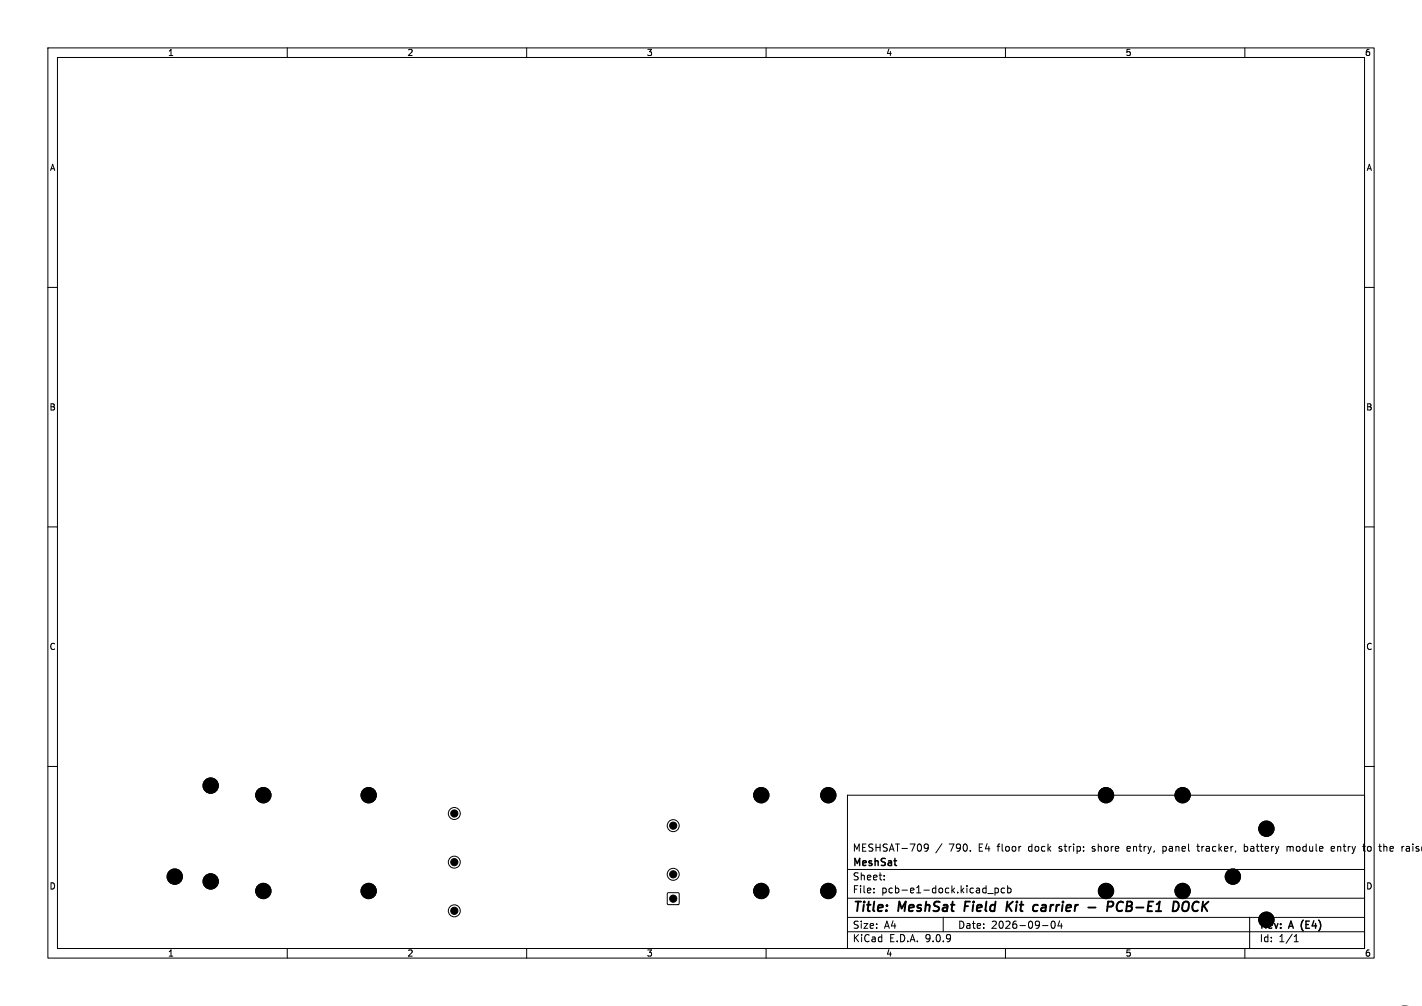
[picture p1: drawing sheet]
<svg xmlns="http://www.w3.org/2000/svg" width="297mm" height="210mm" viewBox="0 0 297 210" stroke-linecap="round" stroke-linejoin="round" font-family="sans-serif">
<defs><g id="words">
<g font-size="2.8">
<text x="178" y="190.9">Title:</text>
<text x="187.7" y="190.9">MeshSat</text>
<text x="202.3" y="190.9">Field</text>
<text x="211.8" y="190.9">Kit</text>
<text x="218.2" y="190.9">carrier</text>
<text x="230.5" y="190.9">-</text>
<text x="235.3" y="190.9">PCB-E1</text>
<text x="249.8" y="190.9">DOCK</text>
</g>
<g font-size="2.1">
<text x="178" y="178">MESHSAT-709</text>
<text x="198.2" y="178">790.</text>
<text x="204.5" y="178">E4</text>
<text x="208.6" y="178">floor</text>
<text x="215.2" y="178">dock</text>
<text x="221.7" y="178">strip:</text>
<text x="228.8" y="178">shore</text>
<text x="236.2" y="178">entry,</text>
<text x="243.8" y="178">panel</text>
<text x="251.2" y="178">tracker,</text>
<text x="261.1" y="178">battery</text>
<text x="270.2" y="178">module</text>
<text x="279.6" y="178">entry</text>
<text x="286.5" y="178">to</text>
<text x="290" y="178">the</text>
<text x="294.8" y="178">rais</text>
<text x="178" y="184">Sheet:</text>
<text x="178" y="181.2">MeshSat</text>
<text x="178" y="186.7">File:</text>
<text x="184.1" y="186.7">pcb-e1-dock.kicad_pcb</text>
<text x="178" y="196.9">KiCad</text>
<text x="178" y="194.1">Size:</text>
<text x="184.7" y="194.1">A4</text>
<text x="185.7" y="196.9">E.D.A.</text>
<text x="193.3" y="196.9">9.0.9</text>
<text x="200" y="194.1">Date:</text>
<text x="207" y="194.1">2026-09-04</text>
<text x="263" y="194.3">Rev:</text>
<text x="263" y="196.9">Id:</text>
<text x="267.1" y="196.9">1/1</text>
<text x="269.4" y="194.3">A</text>
<text x="272.4" y="194.3">(E4)</text>
</g>
<g font-size="1.8">
<text x="35" y="11.9">1</text>
<text x="85" y="11.9">2</text>
<text x="135" y="11.9">3</text>
<text x="185" y="11.9">4</text>
<text x="235" y="11.9">5</text>
<text x="285" y="11.9">6</text>
<text x="10.3" y="35.9">A</text>
<text x="285.4" y="35.9">A</text>
<text x="10.3" y="85.9">B</text>
<text x="285.3" y="85.9">B</text>
<text x="10.3" y="135.9">C</text>
<text x="285.3" y="135.9">C</text>
<text x="10.3" y="185.9">D</text>
<text x="285.3" y="185.9">D</text>
<text x="35" y="199.9">1</text>
<text x="85" y="199.9">2</text>
<text x="135" y="199.9">3</text>
<text x="185" y="199.9">4</text>
<text x="235" y="199.9">5</text>
<text x="285" y="199.9">6</text>
</g>
</g></defs>
<g fill="none" stroke="#000" stroke-width=".21">
<path d="M10 10h277v190h-277zM12 12h273v186h-273zM60 10v2M110 10v2M160 10v2M210 10v2M260 10v2M10 60h2M285 60h2M10 110h2M285 110h2M10 160h2"/>
<path d="M177 166h108v32h-108zM193.9 176.8l-.3 .3h-.4l-.2-.3 .2-.5 .4-.1 .2 .1a.99 .99 0 0 1-.3 1.4h-.3M196.7 176.1l-1.2 2M228.1 177.6l.1 .1M228.2 176.8v.3M235.6 176.7l-.2 .2v.6l.2 .2M236.1 177.1l-.7 .1M242.9 177.6l.4 .1M242.9 176.7v1.5M243.3 176.7l-.4 .1M250 176.7h.5M250.2 176.2v1.3l.3 .2"/>
<path d="M259.9 176.8l.4-.1 .2 .1M259.9 176.2v1.5M260.5 177.6l-.2 .1-.4-.1M268.8 176.8l.4-.1 .3 .2M268.8 176.7v1M269.5 176.9v.8M269.7 176.7l-.2 .2M278 177.2l.7-.1v-.3l-.5-.1-.2 .2 .1 .7h.6M284.6 176.7h.6M284.9 177.6l.3 .1M285 160h2M285.9 176.7l-.3 .3v.4l.3 .3"/>
<path d="M289 176.2v1.5M289.5 176.7l-.5 .1M293.7 176.8h.6M294.2 177.1h-.3l-.2 .2v.3l.5 .1M60 198v2M110 198v2M139.4 186.4h2.4v2.4h-2.4zM160 198v2M177 194.5h108M177 191.5h108M177 187.5h108M177 181.5h108"/>
<path d="M182.5 186.3v.1M182.5 185.5v.1M184.7 183.6v.1M184.7 182.8v.1M197 191.5v3M206.3 186.5h1.2M207.8 185.4v1.5M207.8 185.5l.4-.1 .3 .3-.1 .6h-.6M209.8 185.5l-.4-.1-.3 .3 .1 .6h.6M210 198v2M210.5 185.5l.4-.1 .3 .3-.2 .6h-.5M210.5 184.9v1.5"/>
<path d="M217.7 193.2h1.2M219.7 192.4l.2-.1a.8 .8 0 0 1 .5 .7 .8 .8 0 0 1-.5 .8 1 1 0 0 1-.2-1.4zM221.3 192.2l-.3 1.1h.9M221.7 192.8v1M260 198v2M261 191.5v6.5M270.3 196.6h.9M270.3 195.5l.4-.4v1.5M292.9 210.1h1"/>
<circle cx="44" cy="164" r="1.6"/>
<circle cx="55" cy="166" r="1.6"/>
<circle cx="77" cy="166" r="1.6"/>
<circle cx="94.9" cy="169.8" r="1.25"/>
<circle cx="94.9" cy="180" r="1.25"/>
<circle cx="140.6" cy="172.4" r="1.25"/>
<circle cx="159" cy="166" r="1.6"/>
<circle cx="173" cy="166" r="1.6"/>
<circle cx="231" cy="166" r="1.6"/>
<circle cx="247" cy="166" r="1.6"/>
<circle cx="264.5" cy="173" r="1.6"/>
<circle cx="36.5" cy="183" r="1.6"/>
<circle cx="44" cy="184" r="1.6"/>
<circle cx="55" cy="186" r="1.6"/>
<circle cx="77" cy="186" r="1.6"/>
<circle cx="94.9" cy="190.1" r="1.25"/>
<circle cx="140.6" cy="182.5" r="1.25"/>
<circle cx="159" cy="186" r="1.6"/>
<circle cx="173" cy="186" r="1.6"/>
<circle cx="231" cy="186" r="1.6"/>
<circle cx="247" cy="186" r="1.6"/>
<circle cx="257.5" cy="183" r="1.6"/>
<circle cx="264.5" cy="192" r="1.6"/>
</g>
<path d="M201.6 188.2l-.2 2M210.4 188.2l-.2 2M210.6 189.1l.7 1.1M211.6 188.2l-1.3 1.2M216.6 188.9l.2 .1M217.6 189.5l-.1 .6M227.3 189.4h1.5M232.4 189.1a.51 .51 0 0 0-.2-.9h-.7l-.3 2M234.6 188.4a.88 .88 0 0 0-1 0 .88 .88 0 0 0-.4 1 .69 .69 0 0 0 .3 .7 .69 .69 0 0 0 .9-.1M247.1 188.5a.69 .69 0 0 1 1.2 0 1.47 1.47 0 0 1-.6 1.7l-.6-.1a1.5 1.5 0 0 1 0-1.6zM249.1 189.1v.6" fill="none" stroke="#000" stroke-width=".4"/>
<g fill="#000" stroke="#000" stroke-width=".21">
<circle cx="44" cy="164" r="1.6"/>
<circle cx="55" cy="166" r="1.6"/>
<circle cx="77" cy="166" r="1.6"/>
<circle cx="94.9" cy="169.8" r=".75"/>
<circle cx="94.9" cy="180" r=".75"/>
<circle cx="140.6" cy="172.4" r=".75"/>
<circle cx="159" cy="166" r="1.6"/>
<circle cx="173" cy="166" r="1.6"/>
<circle cx="231" cy="166" r="1.6"/>
<circle cx="247" cy="166" r="1.6"/>
<circle cx="264.5" cy="173" r="1.6"/>
<circle cx="36.5" cy="183" r="1.6"/>
<circle cx="44" cy="184" r="1.6"/>
<circle cx="55" cy="186" r="1.6"/>
<circle cx="77" cy="186" r="1.6"/>
<circle cx="94.9" cy="190.1" r=".75"/>
<circle cx="140.6" cy="182.5" r=".75"/>
<circle cx="140.6" cy="187.6" r=".75"/>
<circle cx="159" cy="186" r="1.6"/>
<circle cx="173" cy="186" r="1.6"/>
<circle cx="231" cy="186" r="1.6"/>
<circle cx="247" cy="186" r="1.6"/>
<circle cx="257.5" cy="183" r="1.6"/>
<circle cx="264.5" cy="192" r="1.6"/>
</g>
<use href="#words"/>
</svg>
